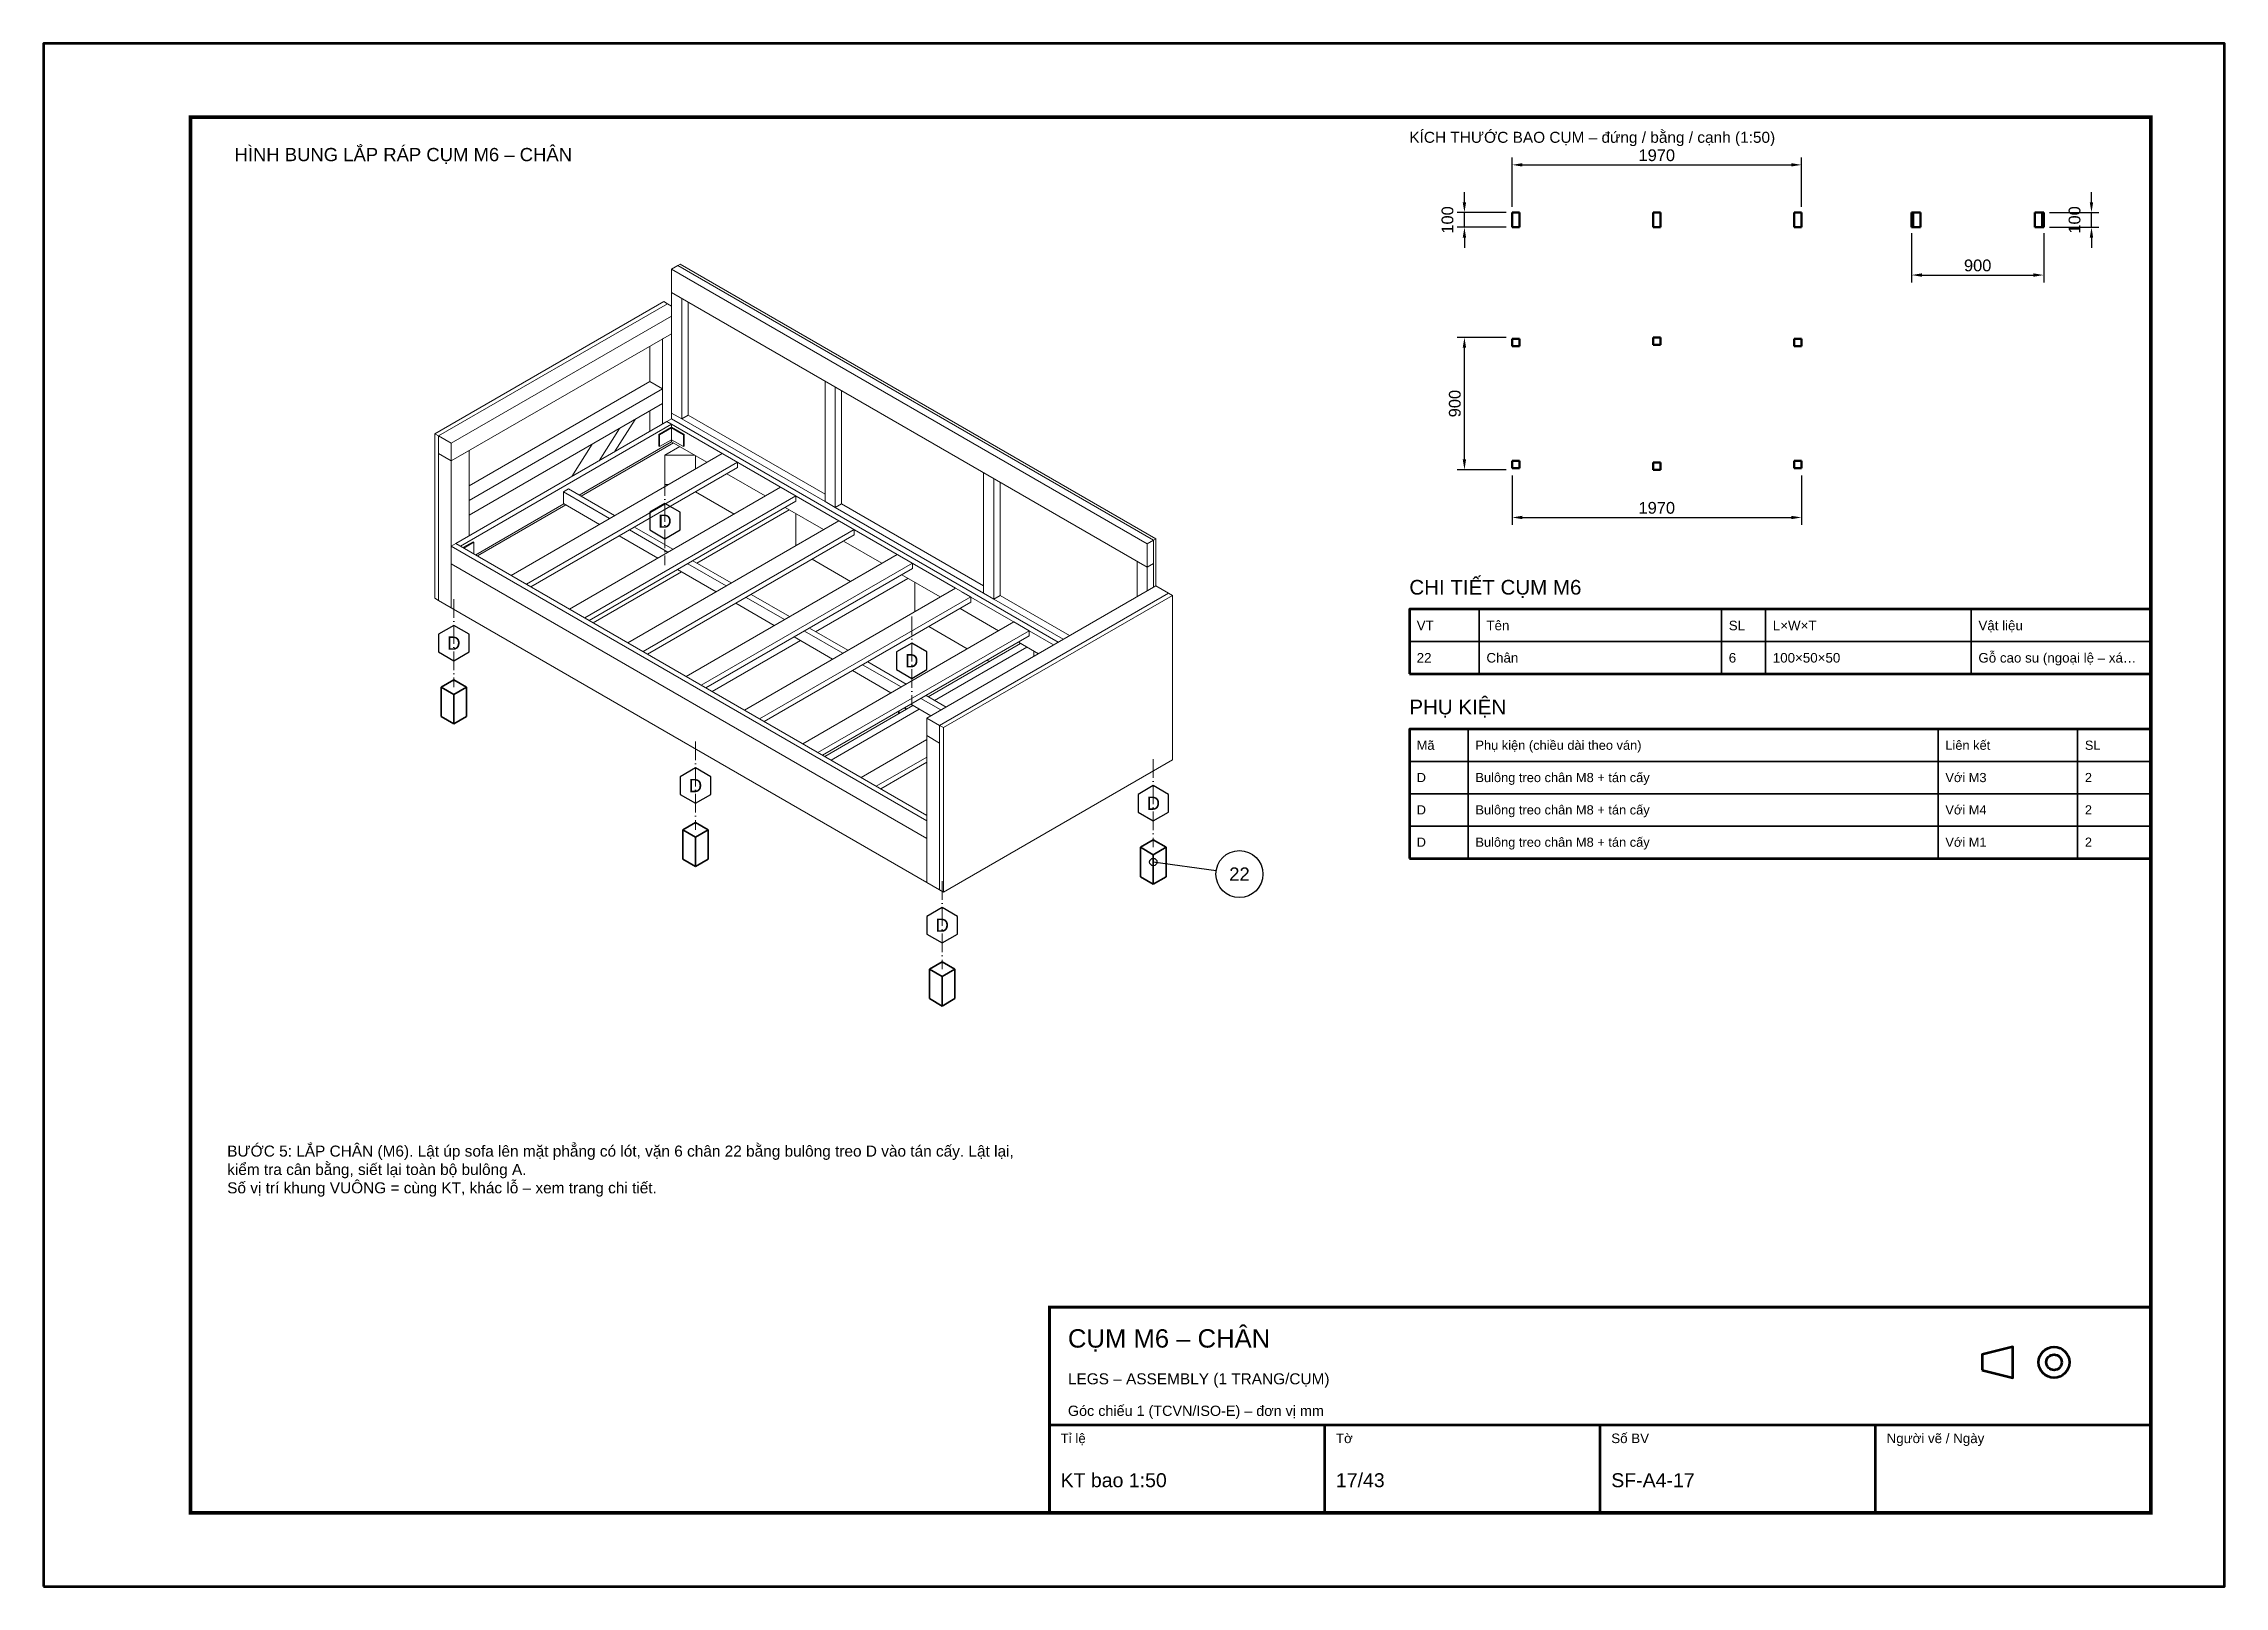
# Model space of a CAD drawing. Header units: millimetres. Extents: x 0 to 2970, y 0 to 2100.
import ezdxf
from ezdxf.enums import TextEntityAlignment as Align

# ---------------------------------------------------------------- set-up
doc = ezdxf.new("R2010")
doc.units = ezdxf.units.MM
doc.header["$LTSCALE"] = 10
doc.linetypes.add('DASHDOT', pattern=[3.556, 2.54, -0.508, 0, -0.508])
for name, color, linetype, lineweight in [('0-KHUNG-BANVE', 7, 'CONTINUOUS', 70), ('1-NET-THAY', 7, 'CONTINUOUS', 50), ('10-PHU-KIEN', 1, 'CONTINUOUS', 25), ('3-KICH-THUOC', 1, 'CONTINUOUS', 18), ('4-DUONG-BUNG', 4, 'DASHDOT', 18), ('5-SO-VI-TRI', 7, 'CONTINUOUS', 25), ('6-CHU', 7, 'CONTINUOUS', 25), ('7-BANG-KE', 7, 'CONTINUOUS', 25), ('8-CUM-DA-LAP', 8, 'CONTINUOUS', 18), ('M-M6-LEGS', 30, 'CONTINUOUS', 35)]:
    doc.layers.add(name, color=color, linetype=linetype, lineweight=lineweight)
doc.styles.add('VN', font='arial.ttf')
doc.dimstyles.new('A4', dxfattribs={"dimscale": 10, "dimtxt": 1.6, "dimasz": 1.4, "dimexe": 1, "dimexo": 0.8, "dimgap": 0.5, "dimtad": 1, "dimdec": 1, "dimtxsty": 'VN', "dimcen": 2.5, "dimclrd": 1, "dimclre": 1, "dimclrt": 7, "dimazin": 3, "dimtfac": 1, "dimtmove": 0, "dimatfit": 3})

msp = doc.modelspace()

# ---------------------------------------------------------------- texts
at = {"layer": '10-PHU-KIEN', "style": 'VN'}
for p in [(846.206, 1450), (558.686, 1284), (1182.224, 1260), (887.776, 1090), (1511.314, 1066), (1223.794, 900)]:
    msp.add_text('D', height=18, dxfattribs=at).set_placement(p, align=Align.MIDDLE_CENTER)
at = {"layer": '5-SO-VI-TRI', "style": 'VN'}
msp.add_text('22', height=18, dxfattribs=at).set_placement((1628.634, 969.569), align=Align.MIDDLE_CENTER)
at = {"layer": '6-CHU', "style": 'VN'}
for s, height, p in [('HÌNH BUNG LẮP RÁP CỤM M6 – CHÂN', 18, (260, 1940)), ('KÍCH THƯỚC BAO CỤM – đứng / bằng / cạnh (1:50)', 15, (1860, 1965)), ('CỤM M6 – CHÂN', 25, (1395, 325)), ('LEGS – ASSEMBLY (1 TRANG/CỤM)', 15, (1395, 275)), ('Góc chiếu 1 (TCVN/ISO-E) – đơn vị mm', 14, (1395, 232)), ('Tỉ lệ', 13, (1385, 195)), ('Tờ', 13, (1760, 195)), ('Số BV', 13, (2135, 195)), ('Người vẽ / Ngày', 13, (2510, 195)), ('KT bao 1:50', 19, (1385, 135)), ('17/43', 19, (1760, 135)), ('SF-A4-17', 19, (2135, 135))]:
    msp.add_text(s, height=height, dxfattribs=at).set_placement(p)
at = {"layer": '6-CHU', "insert": (250, 600), "char_height": 15, "width": 1080, "attachment_point": 1, "style": 'VN'}
msp.add_mtext('BƯỚC 5: LẮP CHÂN (M6). Lật úp sofa lên mặt phẳng có lót, vặn 6 chân 22 bằng bulông treo D vào tán cấy. Lật lại, kiểm tra cân bằng, siết lại toàn bộ bulông A.\\PSố vị trí khung VUÔNG = cùng KT, khác lỗ – xem trang chi tiết.', dxfattribs=at)
at = {"layer": '7-BANG-KE', "style": 'VN'}
for s, p in [('CHI TIẾT CỤM M6', (1860, 1350)), ('PHỤ KIỆN', (1860, 1187))]:
    msp.add_text(s, height=20, dxfattribs=at).set_placement(p)
for s, height, p in [('VT', 13, (1870, 1308)), ('Tên', 13, (1965, 1308)), ('SL', 13, (2295, 1308)), ('L×W×T', 13, (2355, 1308)), ('Vật liệu', 13, (2635, 1308)), ('22', 13, (1870, 1264)), ('Chân', 13, (1965, 1264)), ('6', 13, (2295, 1264)), ('100×50×50', 13, (2355, 1264)), ('Gỗ cao su (ngoại lệ – xá…', 13, (2635, 1264)), ('Mã', 12.5, (1870, 1145)), ('Phụ kiện (chiều dài theo ván)', 12.5, (1950, 1145)), ('Liên kết', 12.5, (2590, 1145)), ('SL', 12.5, (2780, 1145)), ('D', 12.5, (1870, 1101)), ('Bulông treo chân M8 + tán cấy', 12.5, (1950, 1101)), ('Với M3', 12.5, (2590, 1101)), ('2', 12.5, (2780, 1101)), ('D', 12.5, (1870, 1057)), ('Bulông treo chân M8 + tán cấy', 12.5, (1950, 1057)), ('Với M4', 12.5, (2590, 1057)), ('2', 12.5, (2780, 1057)), ('D', 12.5, (1870, 1013)), ('Bulông treo chân M8 + tán cấy', 12.5, (1950, 1013)), ('Với M1', 12.5, (2590, 1013)), ('2', 12.5, (2780, 1013))]:
    msp.add_text(s, height=height, dxfattribs=at).set_placement(p, align=Align.MIDDLE_LEFT)

# ---------------------------------------------------------------- dimensions: what is measured, and where the dimension line sits
at = {"layer": '3-KICH-THUOC'}
for base, p1, p2 in [((2000, 1935), (2000, 1870), (2394, 1870)), ((2544, 1785), (2544, 1850), (2724, 1850)), ((2000, 1455), (2000, 1520), (2394, 1520))]:
    msp.add_linear_dim(base=base, p1=p1, p2=p2, dimstyle='A4', override={"dimlfac": 5}, dxfattribs=at).render()
for base, p1, p2 in [((1935, 1850), (2000, 1850), (2000, 1870)), ((2789, 1850), (2724, 1850), (2724, 1870)), ((1935, 1520), (2000, 1520), (2000, 1700))]:
    msp.add_linear_dim(base=base, p1=p1, p2=p2, angle=90, dimstyle='A4', override={"dimlfac": 5}, dxfattribs=at).render()

# ---------------------------------------------------------------- linework, layer by layer
at = {"layer": '0-KHUNG-BANVE'}
for p, q in [((1370, 220), (2870, 220)), ((1745, 100), (1745, 220)), ((2120, 100), (2120, 220)), ((2495, 100), (2495, 220))]:
    msp.add_line(p, q, dxfattribs=at)
for points in [[(0, 0), (2970, 0), (2970, 2100), (0, 2100)], [(1860, 1242), (2870, 1242), (2870, 1330), (1860, 1330)], [(1860, 991), (2870, 991), (2870, 1167), (1860, 1167)], [(2640, 294.5), (2682, 284), (2682, 326), (2640, 315.5)]]:
    msp.add_lwpolyline(points, close=True, dxfattribs=at)
for points, const_width in [([(200, 100), (2870, 100), (2870, 2000), (200, 2000)], 5), ([(1370, 100), (2870, 100), (2870, 380), (1370, 380)], 4)]:
    msp.add_lwpolyline(points, close=True, dxfattribs=dict(at, const_width=const_width))
for radius in [21, 10.5]:
    msp.add_circle((2738, 305), radius, dxfattribs=at)
at = {"layer": '1-NET-THAY'}
for p, q in [((2010, 1870), (2000, 1870)), ((2000, 1850), (2000, 1870)), ((2000, 1850), (2010, 1850)), ((2010, 1850), (2010, 1870)), ((2202, 1870), (2192, 1870)), ((2192, 1850), (2192, 1870)), ((2192, 1850), (2202, 1850)), ((2202, 1850), (2202, 1870)), ((2394, 1870), (2384, 1870)), ((2384, 1850), (2384, 1870)), ((2384, 1850), (2394, 1850)), ((2394, 1850), (2394, 1870)), ((2546, 1870), (2544, 1870)), ((2544, 1850), (2544, 1870)), ((2546, 1850), (2544, 1850)), ((2556, 1870), (2546, 1870)), ((2546, 1850), (2546, 1870)), ((2556, 1850), (2546, 1850)), ((2556, 1850), (2556, 1870)), ((2722, 1870), (2712, 1870)), ((2712, 1850), (2712, 1870)), ((2722, 1850), (2712, 1850)), ((2722, 1850), (2722, 1870)), ((2724, 1870), (2722, 1870)), ((2724, 1850), (2722, 1850)), ((2724, 1850), (2724, 1870)), ((2000, 1688), (2000, 1698)), ((2010, 1698), (2000, 1698)), ((2010, 1688), (2010, 1698)), ((2192, 1690), (2192, 1700)), ((2202, 1700), (2192, 1700)), ((2202, 1690), (2202, 1700)), ((2384, 1688), (2384, 1698)), ((2394, 1698), (2384, 1698)), ((2394, 1688), (2394, 1698)), ((2010, 1688), (2000, 1688)), ((2202, 1690), (2192, 1690)), ((2394, 1688), (2384, 1688)), ((2000, 1522), (2000, 1532)), ((2010, 1532), (2000, 1532)), ((2010, 1522), (2000, 1522)), ((2010, 1522), (2010, 1532)), ((2192, 1520), (2192, 1530)), ((2202, 1530), (2192, 1530)), ((2202, 1520), (2192, 1520)), ((2202, 1520), (2202, 1530)), ((2384, 1522), (2384, 1532)), ((2394, 1532), (2384, 1532)), ((2394, 1522), (2384, 1522)), ((2394, 1522), (2394, 1532))]:
    msp.add_line(p, q, dxfattribs=at)
at = {"layer": '10-PHU-KIEN'}
for points in [[(866.991, 1462), (846.206, 1474), (825.422, 1462), (825.422, 1438), (846.206, 1426), (866.991, 1438)], [(579.471, 1296), (558.686, 1308), (537.901, 1296), (537.901, 1272), (558.686, 1260), (579.471, 1272)], [(1203.009, 1272), (1182.224, 1284), (1161.44, 1272), (1161.44, 1248), (1182.224, 1236), (1203.009, 1248)], [(908.56, 1102), (887.776, 1114), (866.991, 1102), (866.991, 1078), (887.776, 1066), (908.56, 1078)], [(1532.099, 1078), (1511.314, 1090), (1490.529, 1078), (1490.529, 1054), (1511.314, 1042), (1532.099, 1054)], [(1244.578, 912), (1223.794, 924), (1203.009, 912), (1203.009, 888), (1223.794, 876), (1244.578, 888)]]:
    msp.add_lwpolyline(points, close=True, dxfattribs=at)
at = {"layer": '4-DUONG-BUNG'}
for p, q in [((846.206, 1510), (846.206, 1390)), ((558.686, 1344), (558.686, 1224)), ((1182.224, 1320), (1182.224, 1200)), ((887.776, 1150), (887.776, 1030)), ((1511.314, 1126), (1511.314, 1006)), ((1223.794, 960), (1223.794, 840))]:
    msp.add_line(p, q, dxfattribs=at)
at = {"layer": '5-SO-VI-TRI'}
msp.add_line((1596.944, 974.008), (1511.314, 986), dxfattribs=at)
for centre, radius in [((1511.314, 986), 5), ((1628.634, 969.569), 32)]:
    msp.add_circle(centre, radius, dxfattribs=at)
at = {"layer": '7-BANG-KE'}
for points in [[(1860, 1286), (1955, 1286), (1955, 1330), (1860, 1330)], [(1955, 1286), (2285, 1286), (2285, 1330), (1955, 1330)], [(2285, 1286), (2345, 1286), (2345, 1330), (2285, 1330)], [(2345, 1286), (2625, 1286), (2625, 1330), (2345, 1330)], [(2625, 1286), (2870, 1286), (2870, 1330), (2625, 1330)], [(1860, 1242), (1955, 1242), (1955, 1286), (1860, 1286)], [(1955, 1242), (2285, 1242), (2285, 1286), (1955, 1286)], [(2285, 1242), (2345, 1242), (2345, 1286), (2285, 1286)], [(2345, 1242), (2625, 1242), (2625, 1286), (2345, 1286)], [(2625, 1242), (2870, 1242), (2870, 1286), (2625, 1286)], [(1860, 1123), (1940, 1123), (1940, 1167), (1860, 1167)], [(1940, 1123), (2580, 1123), (2580, 1167), (1940, 1167)], [(2580, 1123), (2770, 1123), (2770, 1167), (2580, 1167)], [(2770, 1123), (2870, 1123), (2870, 1167), (2770, 1167)], [(1860, 1079), (1940, 1079), (1940, 1123), (1860, 1123)], [(1940, 1079), (2580, 1079), (2580, 1123), (1940, 1123)], [(2580, 1079), (2770, 1079), (2770, 1123), (2580, 1123)], [(2770, 1079), (2870, 1079), (2870, 1123), (2770, 1123)], [(1860, 1035), (1940, 1035), (1940, 1079), (1860, 1079)], [(1940, 1035), (2580, 1035), (2580, 1079), (1940, 1079)], [(2580, 1035), (2770, 1035), (2770, 1079), (2580, 1079)], [(2770, 1035), (2870, 1035), (2870, 1079), (2770, 1079)], [(1860, 991), (1940, 991), (1940, 1035), (1860, 1035)], [(1940, 991), (2580, 991), (2580, 1035), (1940, 1035)], [(2580, 991), (2770, 991), (2770, 1035), (2580, 1035)], [(2770, 991), (2870, 991), (2870, 1035), (2770, 1035)]]:
    msp.add_lwpolyline(points, close=True, dxfattribs=at)
at = {"layer": '8-CUM-DA-LAP'}
for p, q in [((855.213, 1793.2), (863.873, 1798.2)), ((855.213, 1761.2), (855.213, 1793.2)), ((1503, 1419.2), (855.213, 1793.2)), ((863.873, 1798.2), (866.991, 1800)), ((1511.66, 1424.2), (863.873, 1798.2)), ((1514.778, 1426), (866.991, 1800)), ((855.213, 1761.2), (1503, 1387.2)), ((855.213, 1597.2), (855.213, 1761.2)), ((869.07, 1589.2), (869.07, 1753.2)), ((844.474, 1749), (532.705, 1569)), ((849.671, 1746), (537.901, 1566)), ((855.213, 1729.2), (555.222, 1556)), ((844.474, 1749), (849.671, 1746)), ((849.671, 1746), (855.213, 1742.8)), ((877.73, 1594.2), (877.73, 1748.2)), ((555.222, 1532), (855.213, 1705.2)), ((846.35, 1700.083), (842.742, 1698)), ((842.742, 1630), (842.742, 1698)), ((825.422, 1640), (825.422, 1688)), ((579.471, 1498), (825.422, 1640)), ((842.742, 1630), (825.422, 1640)), ((1064.214, 1476.533), (1064.214, 1640.533)), ((1078.07, 1632.533), (1076.076, 1633.685)), ((579.471, 1478), (842.742, 1630)), ((579.471, 1458), (842.742, 1610)), ((842.742, 1610), (842.742, 1630)), ((842.742, 1582), (842.742, 1610)), ((1078.07, 1468.533), (1078.07, 1632.533)), ((1086.731, 1473.533), (1086.731, 1627.533)), ((848.978, 1585.6), (561.457, 1419.6)), ((855.213, 1582), (567.693, 1416)), ((756.504, 1532.21), (784.399, 1576.315)), ((777.625, 1544.404), (805.52, 1588.509)), ((825.422, 1572), (825.422, 1600)), ((837.893, 1568), (854.174, 1577.4)), ((838.932, 1567.4), (855.213, 1576.8)), ((848.978, 1585.6), (855.213, 1589.2)), ((848.978, 1585.6), (855.213, 1582)), ((1241.893, 1358.75), (848.978, 1585.6)), ((854.174, 1577.4), (855.213, 1578)), ((855.213, 1576.8), (854.174, 1577.4)), ((854.174, 1577.4), (871.494, 1567.4)), ((855.213, 1597.2), (869.07, 1589.2)), ((855.213, 1589.2), (855.213, 1597.2)), ((1381.757, 1285.2), (855.213, 1589.2)), ((855.213, 1578), (855.213, 1582)), ((872.534, 1568), (855.213, 1578)), ((855.213, 1560.8), (855.213, 1576.8)), ((869.07, 1589.2), (877.73, 1594.2)), ((1064.214, 1476.533), (869.07, 1589.2)), ((1064.214, 1486.533), (877.73, 1594.2)), ((532.705, 1569), (537.901, 1566)), ((532.705, 1345), (532.705, 1569)), ((537.901, 1566), (555.222, 1556)), ((537.901, 1542), (537.901, 1566)), ((555.222, 1532), (555.222, 1556)), ((579.471, 1546), (555.222, 1532)), ((579.471, 1430), (579.471, 1546)), ((719.259, 1510.707), (747.154, 1554.812)), ((729.466, 1485.4), (855.213, 1558)), ((857.638, 1556.6), (731.891, 1484)), ((837.893, 1552), (837.893, 1568)), ((837.893, 1568), (838.932, 1567.4)), ((837.893, 1552), (838.932, 1551.4)), ((838.932, 1551.4), (838.932, 1567.4)), ((838.932, 1551.4), (855.213, 1560.8)), ((846.206, 1540), (866.298, 1551.6)), ((855.213, 1560.8), (871.494, 1551.4)), ((855.213, 1558), (855.213, 1560.8)), ((855.213, 1558), (903.451, 1530.15)), ((871.494, 1567.4), (872.534, 1568)), ((871.494, 1551.4), (871.494, 1567.4)), ((871.494, 1551.4), (872.534, 1552)), ((872.534, 1552), (872.534, 1568)), ((537.901, 1542), (555.222, 1532)), ((537.901, 1342), (537.901, 1542)), ((555.222, 1416), (555.222, 1532)), ((636.715, 1376.15), (924.235, 1542.15)), ((657.5, 1364.15), (945.02, 1530.15)), ((663.735, 1360.55), (945.02, 1522.95)), ((846.206, 1540), (886.39, 1540)), ((846.206, 1500), (846.206, 1540)), ((887.776, 1521.1), (887.776, 1539.2)), ((945.02, 1530.15), (924.235, 1542.15)), ((945.02, 1522.95), (945.02, 1530.15)), ((1280.143, 1351.867), (1280.143, 1515.867)), ((1293.999, 1507.867), (1280.143, 1515.867)), ((707.989, 1489.8), (714.917, 1493.8)), ((707.989, 1473.8), (707.989, 1489.8)), ((770.776, 1453.55), (707.989, 1489.8)), ((777.704, 1457.55), (714.917, 1493.8)), ((716.129, 1330.3), (1003.65, 1496.3)), ((846.206, 1500), (851.229, 1500)), ((887.862, 1489.95), (940.257, 1459.7)), ((930.471, 1514.55), (982.865, 1484.3)), ((1024.434, 1484.3), (1003.65, 1496.3)), ((1293.999, 1343.867), (1293.999, 1507.867)), ((1302.66, 1348.867), (1302.66, 1502.867)), ((588.477, 1404), (708.682, 1473.4)), ((711.106, 1472), (590.902, 1402.6)), ((707.989, 1473.8), (756.919, 1445.55)), ((736.914, 1318.3), (1024.434, 1484.3)), ((743.149, 1314.7), (1024.434, 1477.1)), ((1015.255, 1465.6), (889.508, 1393)), ((1009.885, 1468.7), (1062.28, 1438.45)), ((1024.434, 1477.1), (1024.434, 1484.3)), ((1024.608, 1416.7), (1024.608, 1460.2)), ((1064.214, 1476.533), (1078.07, 1468.533)), ((1078.07, 1468.533), (1086.731, 1473.533)), ((1280.143, 1351.867), (1078.07, 1468.533)), ((1280.143, 1361.867), (1086.731, 1473.533)), ((783.939, 1429.95), (836.334, 1399.7)), ((795.544, 1284.45), (1083.064, 1450.45)), ((850.19, 1407.7), (797.796, 1437.95)), ((857.118, 1411.7), (804.724, 1441.95)), ((816.329, 1272.45), (1103.849, 1438.45)), ((822.564, 1268.85), (1103.849, 1431.25)), ((1103.849, 1438.45), (1083.064, 1450.45)), ((1103.849, 1431.25), (1103.849, 1438.45)), ((1511.66, 1424.2), (1514.778, 1426)), ((1514.778, 1362), (1514.778, 1426)), ((555.222, 1416), (561.457, 1419.6)), ((555.222, 1392), (555.222, 1416)), ((1203.009, 1042), (555.222, 1416)), ((1203.009, 1049.2), (561.457, 1419.6)), ((561.457, 1419.6), (567.693, 1416)), ((571.157, 1414), (585.013, 1422)), ((572.196, 1413.4), (586.052, 1421.4)), ((586.052, 1421.4), (585.013, 1422)), ((586.052, 1405.4), (586.052, 1421.4)), ((874.959, 1238.6), (1162.479, 1404.6)), ((936.533, 1365.85), (884.138, 1396.1)), ((1046.691, 1398.25), (1099.086, 1368)), ((1089.3, 1422.85), (1141.694, 1392.6)), ((1183.264, 1392.6), (1162.479, 1404.6)), ((1503, 1419.2), (1511.66, 1424.2)), ((1503, 1387.2), (1503, 1419.2)), ((1511.66, 1392.2), (1511.66, 1424.2)), ((555.222, 1392), (1203.009, 1018)), ((555.222, 1332), (555.222, 1392)), ((868.723, 1381), (748.519, 1311.6)), ((863.354, 1384.1), (915.748, 1353.85)), ((929.605, 1361.85), (877.21, 1392.1)), ((895.743, 1226.6), (1183.264, 1392.6)), ((901.978, 1223), (1183.264, 1385.4)), ((1177.201, 1372.1), (1051.454, 1299.5)), ((1168.714, 1377), (1221.109, 1346.75)), ((1183.264, 1385.4), (1183.264, 1392.6)), ((1186.554, 1326.8), (1186.554, 1366.7)), ((1489.144, 1347.2), (1489.144, 1395.2)), ((1503, 1387.2), (1489.144, 1395.2)), ((1503, 1387.2), (1511.66, 1392.2)), ((1503, 1355.2), (1503, 1387.2)), ((1511.66, 1360.2), (1511.66, 1392.2)), ((532.705, 1345), (537.901, 1342)), ((537.901, 1342), (555.222, 1332)), ((942.768, 1338.25), (995.163, 1308)), ((954.373, 1192.75), (1241.893, 1358.75)), ((1009.019, 1316), (956.625, 1346.25)), ((1015.947, 1320), (963.553, 1350.25)), ((975.158, 1180.75), (1262.678, 1346.75)), ((981.393, 1177.15), (1262.678, 1339.55)), ((1514.778, 1362), (1203.009, 1182)), ((1532.099, 1352), (1220.329, 1172)), ((1537.295, 1349), (1225.526, 1169)), ((1262.678, 1346.75), (1241.893, 1358.75)), ((1341.591, 1301.189), (1250.292, 1353.901)), ((1262.678, 1339.55), (1262.678, 1346.75)), ((1280.143, 1351.867), (1293.999, 1343.867)), ((1293.999, 1343.867), (1302.66, 1348.867)), ((1388.685, 1289.2), (1293.999, 1343.867)), ((1397.345, 1294.2), (1302.66, 1348.867)), ((1514.778, 1362), (1532.099, 1352)), ((1532.099, 1352), (1537.295, 1349)), ((1537.295, 1125), (1537.295, 1349)), ((555.222, 1332), (1203.009, 958)), ((1033.788, 1146.9), (1321.308, 1312.9)), ((1248.129, 1331.15), (1300.523, 1300.9)), ((1342.093, 1300.9), (1321.308, 1312.9)), ((1030.67, 1287.5), (910.466, 1218.1)), ((1022.183, 1292.4), (1074.577, 1262.15)), ((1088.434, 1270.15), (1036.039, 1300.4)), ((1095.362, 1274.15), (1042.967, 1304.4)), ((1054.572, 1134.9), (1342.093, 1300.9)), ((1060.808, 1131.3), (1342.093, 1293.7)), ((1330.488, 1283.6), (1204.741, 1211)), ((1205.52, 1306.55), (1257.915, 1276.3)), ((1339.148, 1278.6), (1213.401, 1206)), ((1327.543, 1285.3), (1354.737, 1269.6)), ((1342.093, 1293.7), (1342.093, 1300.9)), ((1375.521, 1281.6), (1342.093, 1300.9)), ((1167.848, 1224.3), (1115.454, 1254.55)), ((1174.777, 1228.3), (1122.382, 1258.55)), ((1284.935, 1260.7), (1287.879, 1259)), ((1348.501, 1266), (1348.501, 1273.2)), ((1101.597, 1246.55), (1153.992, 1216.3)), ((1183.956, 1199), (1063.752, 1129.6)), ((1192.617, 1194), (1072.412, 1124.6)), ((1181.012, 1200.7), (1208.205, 1185)), ((1222.061, 1193), (1194.868, 1208.7)), ((1228.99, 1197), (1201.796, 1212.7)), ((1203.009, 1182), (1220.329, 1172)), ((1203.009, 1158), (1203.009, 1182)), ((1220.329, 1172), (1225.526, 1169)), ((1220.329, 948), (1220.329, 1172)), ((1225.526, 945), (1225.526, 1169)), ((1113.202, 1101.05), (1203.009, 1152.9)), ((1133.987, 1089.05), (1203.009, 1128.9)), ((1203.009, 1158), (1220.329, 1148)), ((1203.009, 958), (1203.009, 1158)), ((1140.222, 1085.45), (1203.009, 1121.7)), ((1225.526, 945), (1537.295, 1125)), ((1203.009, 958), (1220.329, 948)), ((1220.329, 948), (1225.526, 945))]:
    msp.add_line(p, q, dxfattribs=at)
at = {"layer": 'M-M6-LEGS'}
for p, q in [((541.366, 1224), (558.686, 1234)), ((541.366, 1184), (541.366, 1224)), ((558.686, 1214), (541.366, 1224)), ((576.007, 1224), (558.686, 1234)), ((558.686, 1214), (576.007, 1224)), ((576.007, 1184), (576.007, 1224)), ((558.686, 1174), (558.686, 1214)), ((1164.904, 1188), (1164.904, 1191.4)), ((1175.296, 1194), (1172.352, 1195.7)), ((541.366, 1184), (558.686, 1174)), ((558.686, 1174), (576.007, 1184)), ((870.455, 1030), (887.776, 1040)), ((905.096, 1030), (887.776, 1040)), ((870.455, 990), (870.455, 1030)), ((887.776, 1020), (870.455, 1030)), ((887.776, 1020), (905.096, 1030)), ((887.776, 980), (887.776, 1020)), ((905.096, 990), (905.096, 1030)), ((1493.993, 1006), (1511.314, 1016)), ((1528.634, 1006), (1511.314, 1016)), ((870.455, 990), (887.776, 980)), ((887.776, 980), (905.096, 990)), ((1493.993, 966), (1493.993, 1006)), ((1511.314, 996), (1493.993, 1006)), ((1511.314, 996), (1528.634, 1006)), ((1511.314, 956), (1511.314, 996)), ((1528.634, 966), (1528.634, 1006)), ((1493.993, 966), (1511.314, 956)), ((1511.314, 956), (1528.634, 966)), ((1206.473, 840), (1223.794, 850)), ((1206.473, 800), (1206.473, 840)), ((1223.794, 830), (1206.473, 840)), ((1241.114, 840), (1223.794, 850)), ((1223.794, 830), (1241.114, 840)), ((1241.114, 800), (1241.114, 840)), ((1223.794, 790), (1223.794, 830)), ((1206.473, 800), (1223.794, 790)), ((1223.794, 790), (1241.114, 800))]:
    msp.add_line(p, q, dxfattribs=at)

msp.set_redraw_order([(e.dxf.handle, doc.entitydb.next_handle()) for e in msp.query("TEXT MTEXT ATTDEF DIMENSION ARC_DIMENSION")])  # texts and dimensions are drawn at this point

doc.saveas('drawing.dxf')
